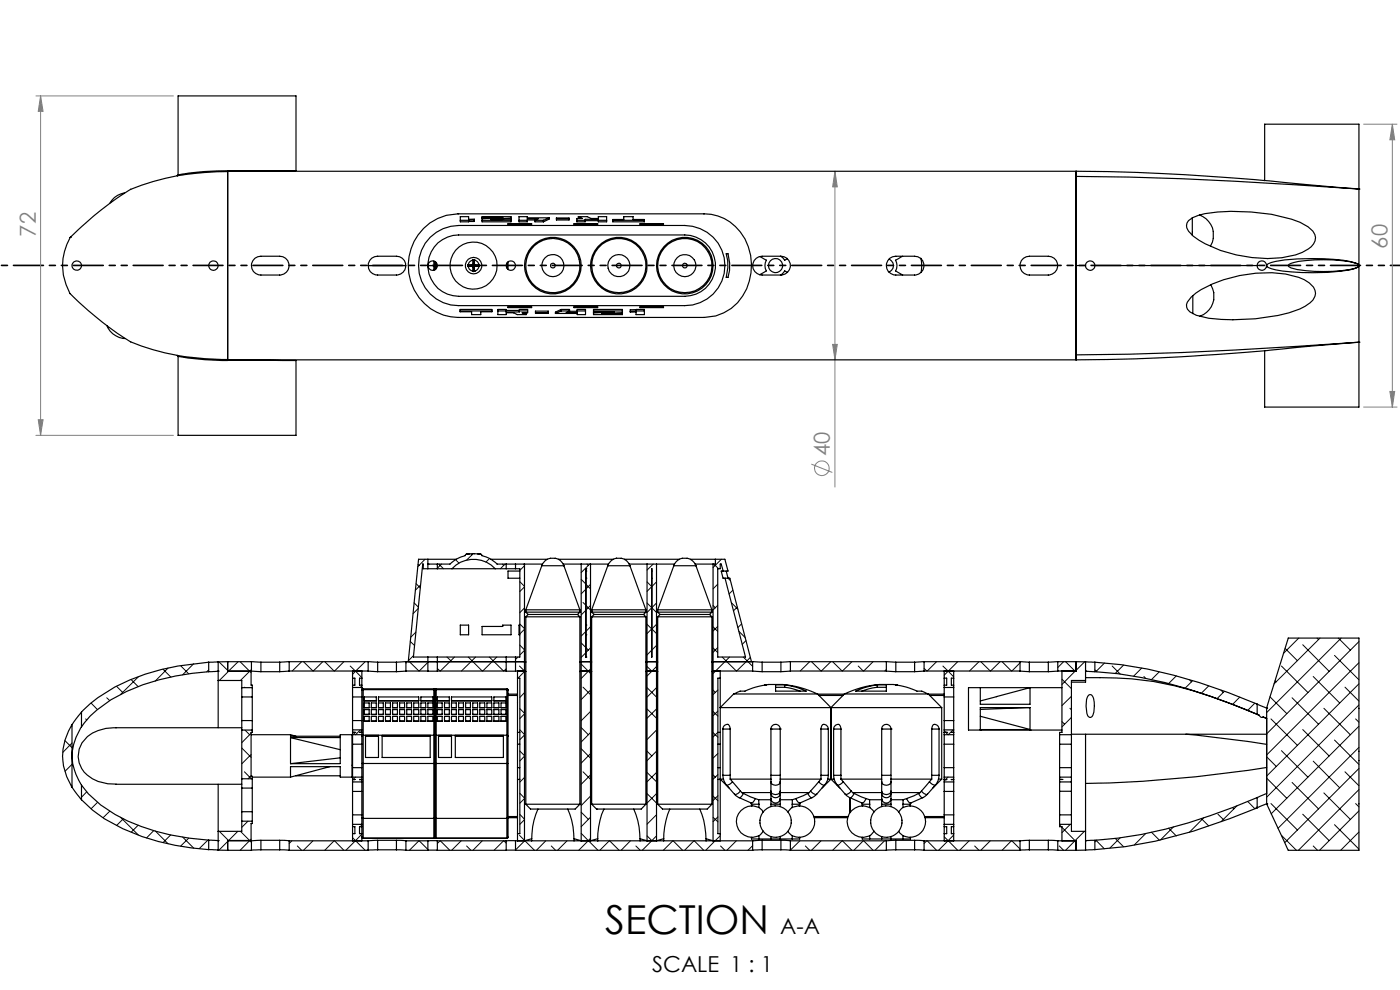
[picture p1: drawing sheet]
<svg xmlns="http://www.w3.org/2000/svg" width="297mm" height="210mm" viewBox="0 0 297 210" stroke-linecap="round" stroke-linejoin="round" font-family="sans-serif">
<defs><g id="words">
<text font-size="8.5" x="128.4" y="198.1">SECTION</text>
<g font-size="4.7" fill="#808080">
<text x="7.6" y="50.2" transform="rotate(-90 7.6 50.2)">72</text>
<text x="294.4" y="52.7" transform="rotate(-90 294.4 52.7)">60</text>
<text x="176.1" y="96.7" transform="rotate(-90 176.1 96.7)">40</text>
</g>
<g font-size="4.7">
<text x="165.5" y="198.1">A-A</text>
<text x="138.4" y="206.3">SCALE 1 : 1</text>
</g>
</g></defs>
<g fill="none" stroke="#808080" stroke-width=".21">
<path d="M7.6 20.3h29.2M8.6 20.3l.5 3.3h-1zM8.6 20.3v72M177.1 36.3l.5 3.3h-1zM177.1 36.3v67M289.3 26.3h7.1M295.4 26.3l.5 3.4h-1zM295.4 26.3v60.1M176.6 73.1h1l-.5 3.2zM7.6 92.3h29.2M8.1 89h1l-.5 3.3zM172.1 98.5l4.5 1.7"/>
<path d="M289.3 86.4h7.1M294.9 83h1l-.5 3.4z"/>
<circle cx="174.4" cy="99.3" r="1.56"/>
</g>
<path d="M297.1 56.3h-297.2" fill="none" stroke="#000" stroke-width=".35" stroke-dasharray="6.3 1.3 1.3 1.3 1.3 1.3" stroke-dashoffset="2.5"/>
<path d="M297.1 56.3v6zM-.1 56.3v6z" fill="#000"/>
<g fill="#808080">
<path d="M8.1 89h1l-.5 3.3zM8.6 20.3l.5 3.3h-1z"/>
<path d="M295.4 26.3l.5 3.4h-1zM294.9 83h1l-.5 3.4zM177.1 36.3l.5 3.3h-1zM176.6 73.1h1l-.5 3.2z"/>
</g>
<g fill="none" stroke="#000" stroke-width=".25">
<path d="M37.6 37.3a51.9 51.9 0 0 0-9.9 2.9M37.8 37.1l-.2 .2M48.3 36.4a61.6 61.6 0 0 0-10.6 .9h-.1M48.3 36.4v39.9M48.3 36.4v-.1a47.4 47.4 0 0 0-9.6 .6l-.9 .2M48.3 36.4l.1-.1 14.4-.1v-15.9h-25v16.8M48.3 36.4v39.9h180M48.3 36.3h180M228.3 36.3a480.5 480.5 0 0 1 40 2M228.3 37.4a829.1 829.1 0 0 1 60 2.7M228.3 37.4v18.9M228.3 36.3v1.1"/>
<path d="M228.3 36.3v40M268.3 38.3l20 1.8M268.3 38.3v-12h20v60.1h-20v-12M14.9 50.4a11.8 11.8 0 0 0 0 11.9 73 73 0 0 0 12.8 10.2 51.7 51.7 0 0 0 20.6 3.8M14.9 50.4h.1M26.4 40.9a4.5 4.5 0 0 0-3 2.1M27.7 40.1a72.5 72.5 0 0 0-12.8 10.3l.1-.1M54.1 54.8l1.2-.4h4a1.99 1.99 0 0 1 2 1.9 1.99 1.99 0 0 1-2 2h-3.9a2 2 0 0 1-2-1.3 2 2 0 0 1 .7-2.2zM78.1 56.3h8M78.8 54.8l1.3-.4h4a1.99 1.99 0 0 1 2 1.9 1.99 1.99 0 0 1-2 2h-4a2 2 0 0 1-1.9-1.3 2 2 0 0 1 .6-2.2zM89.9 48.5a10.5 10.5 0 0 1 7.3-3.1h52.2a10.4 10.4 0 0 1 10 10.6 10.8 10.8 0 0 1-7.6 11l-2.4 .3h-52.2a11 11 0 0 1-9.9-7 11 11 0 0 1 2.6-11.8zM90.8 56.3h1.2"/>
<path d="M91.3 50.3a8.7 8.7 0 0 1 6-2.5h48a8.5 8.5 0 0 1 8.5 8.5 8.5 8.5 0 0 1-8.5 8.5h-48a8.5 8.5 0 0 1-7.9-5.2 8.5 8.5 0 0 1 1.9-9.3zM92 56.3h.3M92 55.4v1.9M92.3 55.5v1.7M92.3 56.3h.2M92.5 56.3h.3M92.5 55.7v1.3M92.9 51.5a6.9 6.9 0 0 1 4.4-1.7h48a6.5 6.5 0 0 1 6.5 6.5 6.5 6.5 0 0 1-6.5 6.6h-48a6.5 6.5 0 0 1-6.1-4.2 6.5 6.5 0 0 1 1.7-7.2zM97.6 46.7h1.8M99.2 56.3h1.1M99.2 56.3l.1 .2M99.3 56.2h.9"/>
<path d="M99.3 56.2l-.1 .1M99.3 56.5h.9M99.3 56.5a1.2 1.2 0 0 0 1 1M99.4 46.7v.4h-1.8v-1.1h1.8v.5h1.2v.5h-1.2M100.2 56.2l.1 .1M100.2 56.5l.1 .1M100.3 56.1l.2 .1M100.3 55.2v.9M100.3 56.6v.9M100.3 57.5l.2 .1M100.3 56.1l-.1 .1M100.3 55.2a1.22 1.22 0 0 0-1 1"/>
<path d="M100.3 57.5h.1M100.3 55.2h.1M100.3 56.3l-.1 .2M100.3 56.3l.2 .2M100.5 55.1v1.1M100.5 55.1l-.2 .1M100.5 55.1l.1 .1M100.5 56.5l-.2 .1M100.5 56.5v1.1M100.5 56.5l.1 .1M100.5 56.2l.1 .1M100.5 56.2l-.2 .1"/>
<path d="M100.6 56.3l.1 .2M100.6 56.3h1.1M100.6 56.3l-.1 .2M100.6 46.7h-1.2M100.6 55.2v.9M100.6 56.1l-.1 .1M100.6 56.1l.1 .1M100.6 56.6v.9M100.6 57.5l-.1 .1M100.6 57.5h.1M100.6 55.2a1.12 1.12 0 0 1 1 1M100.6 55.2h.1"/>
<path d="M100.7 56.5h.9M100.7 56.2l-.1 .1M100.7 56.2h.9M100.7 56.5l-.1 .1M101.6 56.2l.1 .1M101.6 56.5a1.11 1.11 0 0 1-1 1M101.7 56.3l-.1 .2M102.3 46h6.1v1.1h-6.1zM102.3 46.7h6.1M102.3 46.1h4.3l-4.3 .3M107.4 56.3h.1M107.5 56.3h.3z"/>
<path d="M107.5 55.8v1.1M107.8 47.4h5v.2h-5zM107.8 55.6v1.5M108.4 46.3l-4.3 .3 4.3-.1M110.1 46.7h1.8M111.9 46.7h1.7M113.5 46.7v.4h1.8M113.5 46.7h1.8M115.3 46.7v.4M116.5 46.2h-4.6v-.2h-1.8v1.1h1.8v-.7h2.3l-.7 .3M116.5 46.2v.3l-1.2 .6M116.5 46.2l-1.2 .5"/>
<path d="M118 46.2h2.7v.5h-2.7zM118 46.4h2.7M121.8 47.4h5v.2h-5zM122.4 46.7h1.7M122.7 46h1.9l.8 .3h1.5v-.3h1.8v1.1h-1.8v-.6h-2.8v.6h-1.7v-.8h1.1zM122.7 46v.2l.2 .1M124.1 46.8h2.8M126.9 46.7h1.8M130 46.6h2.3v-.6h2v.6h2.4v.5h-6.7zM130 46.7h6.7M135.8 47.4h5v.2h-5zM154.1 53.8h.3l.4 2.1v1.5l-.4 1.4h-.3l.3-2v-1.5z"/>
<path d="M160.4 54.8l.6-.3 .7-.1h4a1.99 1.99 0 0 1 2 1.9 1.99 1.99 0 0 1-2 2h-4a1.99 1.99 0 0 1-1.9-1.3 1.99 1.99 0 0 1 .6-2.2zM161.2 54.4l1.4 .8a2.17 2.17 0 0 0 0 2.3l-1.4 .8M165.6 54.4l.9 .8 .5-.3M167 57.8l-.5-.3-.9 .8M188.6 55a1.51 1.51 0 0 1 .9 1.4 1.51 1.51 0 0 1-.9 1.3M188.8 54.8l.6-.3 .6-.1h4a1.99 1.99 0 0 1 2 1.9 1.99 1.99 0 0 1-2 2h-4a2 2 0 0 1-1.9-1.3 2 2 0 0 1 .7-2.2zM191.5 54.4l-1.5 .8a2.17 2.17 0 0 1 0 2.3l1.5 .8M195.4 54.8l.1 1.5-.1 1.5M217.1 54.8l1.3-.4h4a1.99 1.99 0 0 1 2 1.9 1.99 1.99 0 0 1-2 2h-4a2 2 0 0 1-1.9-1.3 2 2 0 0 1 .6-2.2zM228.3 56.3h2M228.3 56.3v19M230.3 56.3a.99 .99 0 0 1 1-1 .99 .99 0 0 1 1 1"/>
<path d="M230.3 56.3a.99 .99 0 0 0 1 1.1 .99 .99 0 0 0 1-1.1M232.3 56.3h34.4M252.1 46.8a10.3 10.3 0 0 1 6.2-1.8 42.7 42.7 0 0 1 17.5 2.2l1.7 .9a2.52 2.52 0 0 1 1.2 3.6 6.9 6.9 0 0 1-3.9 2.4 27.6 27.6 0 0 1-21.7-4l-1-1.1a1.67 1.67 0 0 1 0-2.2zM252.9 46.1v3.8M254.5 45.6a4.5 4.5 0 0 1 2.3 6.6M266.7 56.3a1.01 1.01 0 0 1 1-1 1.01 1.01 0 0 1 1 1M266.7 56.3a1.01 1.01 0 0 0 1 1.1 1.01 1.01 0 0 0 1-1.1M268.7 56.3l.1 .3a7.6 7.6 0 0 0 3.3 .9 50.8 50.8 0 0 0 15.2-.5l1-.5M273.4 56.1a9.2 9.2 0 0 1 3.6-.8 31.3 31.3 0 0 1 10.7 .6l.4 .2 .2 .4a3.3 3.3 0 0 1-2.2 .7 33.4 33.4 0 0 1-12.2-.4l-.6-.3zM288.3 56.2h-.1a2.74 2.74 0 0 0-1.9-.8 48.4 48.4 0 0 0-16.6 .3l-.9 .4-.1 .2M288.3 40.1h.1M22.7 69.1a4.4 4.4 0 0 0 3.8 2.7"/>
<path d="M37.8 75.5v.1M37.8 75.6l.4 .1a48 48 0 0 0 10.1 .7l14.5 .1v15.8h-25zM97.6 65.6h6.8v.5h-2.4v.6h-2v-.6h-2.4zM97.6 66h6.8M105.6 65.6h1.8v.6h2.8v-.6h1.7v.7h-1.1l.8 .4h-1.9l-.8-.4h-1.5v.4h-1.8zM105.6 66h1.8M107.4 65.9h2.8M107.8 65.1h5v.2h-5zM110.2 66h1.7M111.4 66.3l.2 .2v.2M113.6 66h2.7v.5h-2.7zM113.6 66.3h2.7"/>
<path d="M119 65.6h1.8v.4M119 66h1.8M119 65.6l-1.2 .6v.3M119 66l-1.2 .5M119 65.6v.4M120.7 66h1.7M120.8 66l-.7 .3h2.3v-.7h1.8v1.1h-1.8v-.2h-4.6M121.8 65.1h5v.2h-5zM122.4 66h1.8M125.9 65.6h6.1v1.1h-6.1zM125.9 66h6.1M125.9 66.2l4.4-.1-4.4 .3"/>
<path d="M132 66.3l-4.3 .2 4.3 .1M133.7 65.7l3-.1v1.1h-1.8v-.5h-1.2zM134.9 66h1.8M134.9 65.6v.4M134.9 66h-1.2M135.8 65.1h5v.2h-5zM228.3 75.3v1M252.7 63a23.7 23.7 0 0 1 13.7-5 19.6 19.6 0 0 1 10.3 1.3 3.4 3.4 0 0 1 2.4 3 3.5 3.5 0 0 1-2.2 2.7 26.1 26.1 0 0 1-10.6 2.6 34.8 34.8 0 0 1-12.5-.7l-1.4-.7a1.61 1.61 0 0 1-.5-2.1zM253 62.7v3.8M256.8 60.4a4 4 0 0 1 .7 2.9 4.3 4.3 0 0 1-3 3.8M268.3 74.4l-4.1 .3a471.9 471.9 0 0 1-35.9 1.6M288.3 72.6a925.8 925.8 0 0 1-60 2.7"/>
<path d="M288.3 72.6l-20 1.8M288.3 72.6h.1M90.8 118.6h-2l-2.2 21.8M90.8 119.7h.1M90.8 119.7h2M90.8 118.6h6M90.8 118.6v2M92.8 119.7h2.7a8 8 0 0 1 3.2-1.9 .44 .44 0 0 1 .6-.3l1.3-.1 1.1 .2a.28 .28 0 0 1 .4-.1 .28 .28 0 0 1 .1 .4 6.5 6.5 0 0 1 3.2 1.8h2M92.8 119.7v.9M99 117.5h.6M101.4 117.5h.5M104.1 118.6h12"/>
<path d="M107.4 119.7h2M107.4 119.7v.9M109.4 119.7v.9M109.4 119.7h1.9M111.3 119.7h3.8M111.3 119.7v58.7l1.5-.5M118.5 118.6h11.6M119.5 119.7h3.8M123.3 119.7v58.7l-1.6-.5M123.3 119.7h2M125.3 119.7h3.8M125.3 119.7v58.7l1.5-.5"/>
<path d="M130.8 118.4a2.34 2.34 0 0 0-1.9 1.6M130.8 118.4h.1M130.8 118.4a2.47 2.47 0 0 1 2.8 1.6M132.5 118.6h11.6M133.5 119.7h3.8M137.3 119.7v58.7l-1.6-.5M137.3 119.7h2M139.3 119.7h3.8M139.3 119.7v58.7l1.5-.5M146.5 118.6h5.3M147.5 119.7h3.8M151.3 119.7v58.7l-1.6-.5"/>
<path d="M151.8 118.6h2l.6 2.5h-1.1M151.8 118.6v1.1h-.5M90.8 139.4h2M90.8 120.6h-1l-.1-.9-2 19.7h3.1M90.8 120.6h2M90.8 139.4v2.9M92.8 139.4h14.6M92.8 139.4v2.9M92.8 120.6h3.1M95.9 120.6a6.3 6.3 0 0 1 9.2 0M95.9 120.6h9.2M97.6 132.6h1.8v2h-1.8z"/>
<path d="M102.3 132.9h4.3v-.3h1.8v2h-6.1zM105.1 120.6h2.3M107.4 139.4h2M107.4 120.6h2M107.4 139.4v2.9M109.4 120.6h.9v18.8h-.9M109.4 139.4v2.9M110.3 121.1h-2.5v1.6h2.5M110.3 132.6h-.2v2h.2M111.5 129.8h11.5M111.5 129.4h11.5M111.5 130.8h11.5"/>
<path d="M111.5 129.4v.4M111.5 130.8v39.8M111.5 129.8l.5 .5M112 130.3h10.5M112 130.3l-.5 .5M114.9 120a2.53 2.53 0 0 1 2.4-1.6 2.53 2.53 0 0 1 2.3 1.6M114.9 120h4.7M114.9 120l-3.4 9.4M119.6 120l3.4 9.4M122.5 130.3l.5 .5M123 129.4v.4M123 130.8v39.8"/>
<path d="M123 129.8l-.5 .5M124.3 139.4h.1M124.3 122.7h.1M124.3 121.1h.1M124.3 132.6h.1M124.3 120.6h.1M124.3 134.6h.1M124.3 120.6v18.8M125.5 129.4h11.5M125.5 129.8h11.5M125.5 130.8h11.5M125.5 129.4v.4"/>
<path d="M125.5 130.8v39.8M125.5 129.8l.5 .5M126 130.3h10.5M126 130.3l-.5 .5M128.9 120h4.7M128.9 120l-3.4 9.4M133.6 120l3.4 9.4M136.5 130.3l.5 .5M137 129.4v.4M137 130.8v39.8M137 129.8l-.5 .5M138.3 139.4h.1"/>
<path d="M138.3 121.1h.1M138.3 122.7h.1M138.3 120.6v18.8M138.3 120.6h.1M139.5 130.8h11.5M139.5 129.4h11.5M139.5 129.8h11.5M139.5 129.4v.4M139.5 130.8v39.8M139.5 129.8l.5 .5M140 130.3h10.5M140 130.3l-.5 .5"/>
<path d="M142.9 120a2.53 2.53 0 0 1 2.4-1.6 2.53 2.53 0 0 1 2.3 1.6M142.9 120h4.7M142.9 120l-3.4 9.4M147.6 120l3.4 9.4M150.5 130.3l.5 .5M151 129.4v.4M151 130.8v39.8M151 129.8l-.5 .5M153.2 121.1h-.2l.4 1.6h.1M153.4 121.1l-.4-1.4h-.2v.9h-.5v18.8h5.9l-4.4-16.7M153.6 122.7h1.2l4.6 17.7M154.1 121.1l.3 1.6"/>
<path d="M154.6 122.6v.1M15.3 153.7a12.1 12.1 0 0 0 0 13.3M15.3 153.7v6.6M17.3 151.1l-2 2.6M17.3 154.2a12.1 12.1 0 0 0-2 6.1M17.3 151.1v3.1M44.3 140.5a50.1 50.1 0 0 0-19.9 5.2 25.9 25.9 0 0 0-7.1 5.4M44.3 142.5a47.1 47.1 0 0 0-20.8 5.9 18.5 18.5 0 0 0-6.2 5.8M44.3 140.5v2M46.3 140.4l-2 .1M46.3 142.4l-2 .1M46.3 142.4h.1"/>
<path d="M46.3 144.3v10.1M46.3 144.3h5v1.6M46.3 140.4v3.9M48.3 140.4v2h5v2.9h.2v.6M48.3 140.4h5M48.3 142.3h5M48.3 140.4h-2M51.3 154.4h-26.7a8.2 8.2 0 0 0-7.2 3.2 5.6 5.6 0 0 0 3.4 8.2l2.1 .5h1.7M51.3 152.9v2M51.3 145.9v1.9M51.3 145.9h2.2M51.3 154.9h2.2"/>
<path d="M51.3 152.9h2.2M51.3 147.8h2.2M51.3 147.8v5.1M51.3 154.9v10.3M53.3 155.8h8.3M53.3 142.3l2.1 .2M53.3 140.4l2.1 .1M53.3 140.4v1.9M53.5 152.9v2M53.5 145.9v1.9M53.5 154.9v.5h-.2v9.3h.2v.5M53.5 147.8v5.1"/>
<path d="M55.4 142.5h3.9M55.4 140.5h3.9M55.4 140.5v2M59.3 140.5v2M61.3 142.3l-2 .2M61.3 140.4l-2 .1M61.3 140.4h16.8M61.3 142.3h16.8M61.3 140.4v1.9M61.6 155.8v.4h10.6v-.4h2.5v9h-2.5v-2.2h-10.6v2.2M61.6 156.4v5.6M61.6 156.4h10.6v5.6h-10.6"/>
<path d="M61.6 156.4l10.6 2.6M61.6 155.8l1.2 .4M74.8 143.9v1.4M74.8 155.8v2.1M74.8 152.9v1.9M74.8 145.8v2M74.8 155.4h.5M74.8 155.8h2M74.8 145.8h2M74.8 143.9h.5v1.4h-.5M74.8 157.9h2M74.8 154.8h2"/>
<path d="M74.8 152.9h2M74.8 147.8h2M74.8 142.3v1.6M74.8 145.3v.5M74.8 147.8v5.1M74.8 154.8v1M74.8 157.9v4.9M75.3 155.4h.1M76.3 155.4h.1M76.3 155.4h.5M76.8 143.9v1.4M76.8 145.8v.6"/>
<path d="M76.8 156.2v5.8M76.8 143.9h-.5v1.4h.5M76.8 142.3v1.6M76.8 145.3v.5M76.8 146.4v9.8M77 156l-.2 .2M77 156v6M77 146.3l-.2 .1M77 146.1v.2M77 146.1l-.2 .3M77 156h15M77 146.3h15"/>
<path d="M77 146.1h15M77 146.3v9.7M77.3 147.8h2.5v.9h-2.5zM77.3 152h1v1h-1zM77.3 150.5h1v1.1h-1zM77.3 149.1h1v1h-1zM77.3 153h1M77.3 151.5h1M77.3 150.1h1M77.3 148.6h2.5M77.5 156v4.7h2.8v-4.7M77.5 156.2h2.8"/>
<path d="M78.1 142.3l2 .2M78.1 140.4l2 .1M78.1 140.4v1.9M78.8 152h1v1h-1zM78.8 150.5h1v1.1h-1zM78.8 149.1h1v1h-1zM78.8 153h1M78.8 151.5h1M78.8 150.1h1M80.1 142.5h4M80.1 140.5h4M80.1 140.5v2"/>
<path d="M80.3 147.8h8.5v.9h-8.5zM80.3 152h1v1h-1zM80.3 150.5h1v1.1h-1zM80.3 149.1h1v1h-1zM80.3 153h1M80.3 151.5h1M80.3 150.1h1M80.3 148.6h8.5M81.1 156v4.7h10.2v-4.7M81.1 156.2h10.2M81.8 152h1v1h-1zM81.8 150.5h1v1.1h-1z"/>
<path d="M81.8 149.1h1v1h-1zM81.8 153h1M81.8 151.5h1M81.8 150.1h1M83.3 152h1v1h-1zM83.3 150.5h1v1.1h-1zM83.3 149.1h1v1h-1zM83.3 153h1M83.3 151.5h1M83.3 150.1h1M84.1 140.5v2M84.8 152h1v1h-1z"/>
<path d="M84.8 150.5h1v1.1h-1zM84.8 149.1h1v1h-1zM84.8 153h1M84.8 151.5h1M84.8 150.1h1M86.1 140.4h25.2M86.1 142.3l-2 .2M86.1 140.4l-2 .1M86.1 142.3h4.7M86.1 140.4v1.9M86.3 152h1v1h-1zM86.3 150.5h1v1.1h-1z"/>
<path d="M86.3 149.1h1v1h-1zM86.3 153h1M86.3 151.5h1M86.3 150.1h1M87.8 152h1v1h-1zM87.8 150.5h1v1.1h-1zM87.8 149.1h1v1h-1zM87.8 153h1M87.8 151.5h1M87.8 150.1h1M89.3 147.8h2.5v.9h-2.5zM89.3 152h1v1h-1z"/>
<path d="M89.3 150.5h1v1.1h-1zM89.3 149.1h1v1h-1zM89.3 153h1M89.3 151.5h1M89.3 150.1h1M89.3 148.6h2.5M90.8 142.3h2M90.8 149.1h1v1h-1zM90.8 150.5h1v1.1h-1zM90.8 152h1v1h-1zM90.8 153h1M90.8 151.5h1"/>
<path d="M90.8 150.1h1M92 156l.3 .2M92 156v6M92 146.3l.3 .1M92 146.1v.2M92 146.1l.3 .3M92 146.3v9.7M92.3 156.2v5.8M92.3 146.4v9.8M92.5 156l-.2 .2M92.5 156v6M92.5 146.3l-.2 .1"/>
<path d="M92.5 146.1v.2M92.5 146.1l-.2 .3M92.5 146.3v9.7M92.5 156h15M92.5 146.3h15M92.5 146.1h15M92.8 147.8h2.5v.9h-2.5zM92.8 149.1h1v1h-1zM92.8 150.5h1v1.1h-1zM92.8 152h1v1h-1zM92.8 142.3h14.6M92.8 153h1"/>
<path d="M92.8 151.5h1M92.8 150.1h1M92.8 148.6h2.5M93 156v4.7h2.8v-4.7M93 156.2h2.8M94.3 152h1v1h-1zM94.3 150.5h1v1.1h-1zM94.3 149.1h1v1h-1zM94.3 153h1M94.3 151.5h1M94.3 150.1h1M95.8 147.8h8.5v.9h-8.5z"/>
<path d="M95.8 152h1v1h-1zM95.8 150.5h1v1.1h-1zM95.8 149.1h1v1h-1zM95.8 153h1M95.8 151.5h1M95.8 150.1h1M95.8 148.6h8.5M96.6 156v4.7h10.2v-4.7M96.6 156.2h10.2M97.3 152h1v1h-1zM97.3 150.5h1v1.1h-1zM97.3 149.1h1v1h-1z"/>
<path d="M97.3 153h1M97.3 151.5h1M97.3 150.1h1M98.8 152h1v1h-1zM98.8 150.5h1v1.1h-1zM98.8 149.1h1v1h-1zM98.8 153h1M98.8 151.5h1M98.8 150.1h1M100.3 152h1v1h-1zM100.3 150.5h1v1.1h-1zM100.3 149.1h1v1h-1z"/>
<path d="M100.3 153h1M100.3 151.5h1M100.3 150.1h1M101.8 152h1v1h-1zM101.8 150.5h1v1.1h-1zM101.8 149.1h1v1h-1zM101.8 153h1M101.8 151.5h1M101.8 150.1h1M103.3 152h1v1h-1zM103.3 150.5h1v1.1h-1zM103.3 149.1h1v1h-1z"/>
<path d="M103.3 153h1M103.3 151.5h1M103.3 150.1h1M104.8 147.8h2.5v.9h-2.5zM104.8 152h1v1h-1zM104.8 150.5h1v1.1h-1zM104.8 149.1h1v1h-1zM104.8 153h1M104.8 151.5h1M104.8 150.1h1M104.8 148.6h2.5M106.3 152h1v1h-1z"/>
<path d="M106.3 150.5h1v1.1h-1zM106.3 149.1h1v1h-1zM106.3 153h1M106.3 151.5h1M106.3 150.1h1M107.4 142.3h2M107.5 156l.3 .2M107.5 156v6M107.5 146.3l.3 .1M107.5 146.1v.2M107.5 146.1l.3 .3M107.5 146.3v9.7"/>
<path d="M107.8 156.2v5.8M107.8 146.4v9.8M107.8 147.2h2M107.8 147.5h2M109.4 142.3h1.9M109.8 143.9v11.5M109.8 155.4v2.5M109.8 155.4h.5M109.8 143.9h.5v32.9h-.5M109.8 142.3v1.6M109.8 157.9v4.9M109.8 157.9h.5"/>
<path d="M111.3 142.3l.2 .1zM111.3 140.4h.2zM123 140.4h.3zM123 142.4l.3-.1zM123.3 140.4h2M123.3 142.3h2M125.3 142.3l.2 .1zM125.3 140.4h.2zM137 140.4h.3zM137 142.4l.3-.1zM137.3 140.4h2M137.3 142.3h2"/>
<path d="M139.3 142.3l.2 .1zM139.3 140.4h.2zM151 140.4h.3zM151 142.4l.3-.1zM151.3 140.4h8.4M151.3 142.3h8.4M152.3 155.4h.5M152.3 157.9h.5M152.8 143.9v6.2M152.8 150.1h23.5M152.8 142.3v1.6M152.8 150.1v15.2"/>
<path d="M152.8 143.9h-.5v32.9h.5M153.4 154.6h1.5M153.4 154.6v9.9M154.3 153.7l.5 .3 .1 .6M154.4 153.7a.97 .97 0 0 0-1 .9M154.9 154.6v10.7M155.6 147.2h17.8M155.6 147.2l-2.8 2.9M159.7 142.3l2 .2M159.7 140.4l2 .1M159.7 140.4v1.9M161.7 142.5h4"/>
<path d="M161.7 140.5h4M161.7 140.5v2M162.3 145.3h.3a15.4 15.4 0 0 0-4.6 1.3 3.9 3.9 0 0 0-2.4 .6M162.3 145.3l.4-.1a21.4 21.4 0 0 1 10.7 2M162.3 145.3h.1M163.5 154.6h.1M163.5 154.6a.99 .99 0 0 1 1-.9 .99 .99 0 0 1 1 .9M163.5 154.6h2M163.5 154.6v13.7M164.5 145.3a11.7 11.7 0 0 1 6.5 1.3h-6.5zM164.5 145.8h2M165.5 154.6h.1"/>
<path d="M165.5 154.6v9.9h-2M165.7 140.5v2M166.5 145.8l1.1 .2 2.2 .6M166.5 145.3v.5M167.7 142.3l-2 .2M167.7 140.4l-2 .1M167.7 140.4h20.3M167.7 142.3h20.3M167.7 140.4v1.9M173.4 147.2l2.9 2.9M173.5 147.2h5.6M173.7 147.5h5.2"/>
<path d="M174.2 154.6v-.1a.76 .76 0 0 1 .7-.8 .76 .76 0 0 1 .8 .7v.2M174.2 154.6h1.5M174.2 154.6v10.7M175.7 154.6v9.9M176.3 150.1h23.5M176.3 150.1v15.2M176.8 154.6a.87 .87 0 0 1 1.3-.8l.3 .8M176.8 154.6h1.6M176.8 154.6v9.9M178.4 154.6v10.7M179.1 147.2h17.8M179.1 147.2l-2.8 2.9"/>
<path d="M181.5 146.6a11.7 11.7 0 0 1 6.5-1.3v1.3zM186.1 145.8l-1.8 .3-1.5 .5M186.1 145.8h1.9M186.1 145.3v.5M187 154.6a.99 .99 0 0 1 1-.9 .99 .99 0 0 1 1 .9M187 154.6h.1M187 154.6h2M187 154.6v13.7M188 142.3l2 .2M188 140.4l2 .1M188 140.4v1.9M189 154.6h.1"/>
<path d="M189 154.6v9.9h-2M190 142.5h4M190 140.5h4M190 140.5v2M190.3 145.3l-.4-.1a21.3 21.3 0 0 0-10.8 2M190.3 145.3h-.3a15.4 15.4 0 0 1 4.5 1.3 3.9 3.9 0 0 1 2.4 .6M190.3 145.3h.1M194 140.5v2M196 142.3l-2 .2M196 140.4l-2 .1M196 140.4h20.4M196 142.3h20.4"/>
<path d="M196 140.4v1.9M196.9 147.2l2.9 2.9M197 147.2h3.3M197.2 147.5h3.1M197.7 154.6v-.1a.79 .79 0 0 1 .8-.8 .79 .79 0 0 1 .7 .9M197.7 154.6h1.5M197.7 154.6v10.7M199.2 154.6v9.9M199.8 150.1v15.2M200.3 143.9v1.4M200.3 155.8v2.1M200.3 152.9v1.9"/>
<path d="M200.3 145.8v2M200.3 155.4h.1M200.3 155.4h.5M200.3 155.8h2M200.3 145.8h2M200.3 143.9h.5v1.4h-.5M200.3 157.9h2M200.3 142.3v1.6M200.3 145.3v.5M200.3 147.8v5.1M200.3 154.8v1M200.3 157.9v4.9"/>
<path d="M200.3 154.8h2M200.3 152.9h2M200.3 147.8h2M200.8 155.4h.1M201.8 155.4h.1M201.8 155.4h.5M202.3 143.9v1.4M202.3 155.8v2.1M202.3 152.9v1.9M202.3 145.8v2M202.3 143.9h-.5v1.4h.5M202.3 142.3v1.6"/>
<path d="M202.3 145.3v.5M202.3 147.8v5.1M202.3 154.8v1M202.3 157.9v4.9M208 154.9h.1M208 145.9v3.5h10.5v-3.5l-7.1 1.9M208 151.9l10.5 2.9M211.5 147.8l-3.5 .9M216.4 142.3l2 .2M216.4 140.4l2 .1M216.4 140.4v1.9M218.4 142.5h4"/>
<path d="M218.4 140.5h4M218.4 140.5v2M218.5 154.9h.1M218.5 150.1v4.7M218.5 150.1h-10.5v4.7h10.5M218.5 150.1l-10.5 .4M222.4 140.5v2M224.4 142.3l-2 .2M224.4 140.4l-2 .1M224.4 140.4h3.9M224.4 140.4v1.9M224.8 155.8v2.1"/>
<path d="M224.8 155.8h2.5M224.8 157.9h2.5M224.8 157.9v4.9M225.3 145.9h-19.8v9h19.8M225.3 142.3v13.1h-.5v.4M227.3 155.8v2.1M227.3 155.7h41.4M227.3 157.9v4.9M228.3 140.4v1.9h-3.9M228.3 140.4h2M230.3 142.4l2 .1M230.3 143.7a71.5 71.5 0 0 1 30.2 5.3l6.6 2.7"/>
<path d="M230.3 142.4h.1M230.3 140.4l2 .1M230.3 155.7v20.6M230.3 144.3v.4h-3M230.3 140.4v3.9M230.3 144.3h-3v11.5M230.9 147.5l.6-.1a1.84 1.84 0 0 1 .6 1.5 3.7 3.7 0 0 1-.6 3.2l-.3 .1a.91 .91 0 0 1-.6-.9l-.2-1.5 .1-1.4zM232.3 142.5a95.1 95.1 0 0 1 29.3 7l5.1 2M232.3 140.5a105.3 105.3 0 0 1 34.4 8.9M232.3 140.5v2M251.6 155.7l13.3 1.6 3.8 .6M266.7 151.5l.4 .2"/>
<path d="M266.7 149.4l2 .8M266.7 149.4v2.1M267.1 151.7l.4 .4h.5M268 152.1l.7 .3M268.7 150.2h.1M268.7 150.2l4.6-14.8h15v45h-15l-4.6-9.9M268.7 150.2v20.3M15.3 167l2 2.6M15.3 160.4a13.3 13.3 0 0 0 2 6.1M15.3 160.3v.1M15.3 160.4v6.6M17.3 169.6a30.1 30.1 0 0 0 12.8 7.8 55.3 55.3 0 0 0 14.2 2.8"/>
<path d="M17.3 166.5a24.9 24.9 0 0 0 12.7 8.8 50 50 0 0 0 14.3 2.9M17.3 166.5v3.1M24.6 166.4h26.7M44.3 178.2l2 .1M44.3 178.2v2M46.3 178.3h.1M46.3 166.4v9.9M46.3 176.3v4M48.3 178.4h5M51.3 172.2v2M51.3 165.2v2M51.3 174.2v2.1h-5"/>
<path d="M51.3 167.2v5M51.3 174.2h2.2M51.3 172.2h2.2M51.3 165.2h2.2M51.3 167.2h2.2M53.3 178.4v2M53.5 174.2v.5h-.2v3.6h-5v2.1M53.5 172.2v2M53.5 165.2v2M53.5 164.8h8.1M53.5 167.2v5M55.4 178.3l-2.1 .1"/>
<path d="M55.4 178.3h3.9M55.4 178.3v2M59.3 178.3l2 .1M59.3 178.3v2M61.3 178.4h16.8M61.3 178.4v2M62.8 164.6h9.4M70 162.6l-8.4 2.2M72.2 160.8l-10.6 1.2M74.8 175.4v1.4M74.8 172.9v2M74.8 165.9v2"/>
<path d="M74.8 162.8v2M74.8 165.3h.5l-.5 .1M74.8 164.8h2M74.8 175.4h.5v1.4h-.5M74.8 162.8h2M74.8 174.9h2M74.8 172.9h2M74.8 167.9h2M74.8 165.9h2M74.8 164.8v1.1M74.8 167.9v5M74.8 174.9v.5"/>
<path d="M74.8 176.8v1.6M76.8 173.4l.2 .2h15l.3-.2 .2 .2h15l.3-.2 2 .1M76.8 162h.2M76.8 165.3h-.5l.5 .1M76.8 175.4h-.5v1.4h.5M76.8 162v16.4M77 177.8l-.2-.2 .2 .2M77 177.8h.1M77 162h15M77 177.8h15M77 162v15.8M78.1 178.4v2"/>
<path d="M80.1 178.3l-2 .1M80.1 178.3h4M80.1 178.3v2M84.1 178.3l2 .1M84.1 178.3v2M86.1 178.4h4.7M86.1 178.4v2M90.8 178.4h2M90.8 178.4v2M92 162h.3M92 177.8h.1M92 162v15.8"/>
<path d="M92.3 177.6l.2 .2M92.3 162h.2M92.3 177.6l-.3 .2M92.3 162v15.6M92.5 177.8h.1M92.5 162v15.8M92.5 162h15M92.5 177.8h15M92.8 178.4v2M92.8 178.4h14.6M107.4 178.4h2M107.4 178.4v2"/>
<path d="M107.5 162h.3M107.5 177.8h.1M107.5 162v15.8M107.8 177.6l-.3 .2M107.8 162v15.6M107.8 173.2h2M109.4 178.4v2M109.4 178.4h3.4M109.8 165.3v11.5M109.8 162.8v2.5M109.8 165.3h.5M109.8 176.8v1.6"/>
<path d="M109.8 162.8h.5M111.5 170.6l1 1h9.5l1-1M111.5 170.6h11.5M112.8 178.4h9M114.1 171.6a15.3 15.3 0 0 0-1.3 6.8M120.4 171.6a15.3 15.3 0 0 1 1.4 6.8M121.8 178.4h14M125.5 170.6h11.5M125.5 170.6l1 1h9.5l1-1M128.1 171.6a15.3 15.3 0 0 0-1.3 6.8M134.4 171.6a15.3 15.3 0 0 1 1.4 6.8M135.8 178.4h5"/>
<path d="M139.5 170.6h11.5M139.5 170.6l1 1h9.5l1-1M140.8 178.4h9M142.1 171.6a16.2 16.2 0 0 0-1.3 6.8M148.4 171.6a15.3 15.3 0 0 1 1.4 6.8M149.8 178.4h9.9M152.3 162.8h.5M152.8 165.3v11.5M152.8 165.3h-.5M152.8 165.3h.6M152.8 176.8v1.6M152.8 165.3l1.9 1.8"/>
<path d="M153.4 164.5a3.3 3.3 0 0 0 .7 2M153.4 164.5h1.5M154.1 166.5l1.7 2M154.9 165.3h8.6M154.9 165.3l.5 .5M155.4 165.8l1.7 2M155.4 165.8l-.6 .6-.7 .1M155.8 168.5l1 .7M156.8 169.2l2.5 1.1M157.1 167.8l-.6 .5-.7 .2M157.1 167.8l.3 .3M157.4 168.1h6.1"/>
<path d="M157.4 168.1l.3 .2M157.7 168.3l2.5 1.1M157.7 168.3l-.2 .4a.67 .67 0 0 1-.7 .5M159.3 170.3l.1 .3M159.4 177.6v.4h1.6M159.4 170.6h1.6M159.4 170.6v.3M159.7 178.4v2M160.2 169.4a1.13 1.13 0 0 1-.9 .9M160.2 169.4l.7 .2M160.9 169.6h2.7M160.9 169.6l.1 1"/>
<path d="M161 171.3a3.3 3.3 0 0 0-4.8 3 3.3 3.3 0 0 0 4.8 3M161 171.3l.9 1M161 178h2.5M161 170.6v.7M161 177.3v.7M161.7 178.3l-2 .1M161.7 178.3h4M161.7 178.3v2M162 176.3l-1 1M163.5 169.4v1.2M163.5 168.3a.99 .99 0 0 0 1 .9 .99 .99 0 0 0 1-.9M163.5 168.3a1.84 1.84 0 0 0 .6 2 .99 .99 0 0 0 1.4-.9"/>
<path d="M163.5 178h2M163.5 165.9a1.04 1.04 0 0 0 1 .7 1.04 1.04 0 0 0 1-.7M163.5 167.8a1.04 1.04 0 0 0 1 .7 1.04 1.04 0 0 0 1-.7M163.5 170.6h2v.5M163.5 170.6v.5M163.5 177.5v.5M165.5 169.6h2.6M165.5 164.6v1.3M165.5 169.4v1.2M165.5 165.3h8.7M165.5 168.1h6.2M165.5 168.3v1.1"/>
<path d="M165.5 178h2.6M165.5 165.9v2.4M165.5 177.5v.5M165.7 178.3l2 .1M165.7 178.3v2M167.1 176.3l1 1M167.7 178.4h20.3M167.7 178.4v2M168.1 171.3a3.3 3.3 0 0 1 4.7 3 3.3 3.3 0 0 1-4.7 3M168.1 171.3l-1 1M168.1 170.6h1.6M168.1 170.6v.7"/>
<path d="M168.1 177.3v.7M168.1 169.6v1M168.8 169.4l.6 .9h.4M168.8 169.4l-.7 .2M169.7 177.6v.4h-1.6M169.7 170.6v.3M169.8 170.3l-.1 .3M171.4 168.3l-2.6 1.1M171.4 168.3l.2 .4a.67 .67 0 0 0 .7 .5M171.7 168.1l-.3 .2M171.9 167.8l.6 .5 .7 .2M171.9 167.8l-.2 .3"/>
<path d="M172.3 169.2l-2.5 1.1M172.6 173.2h7.3M172.7 173.5h7.1M173.2 168.5l-.9 .7M173.7 165.8l-1.8 2M173.7 165.8l.6 .6 .6 .1M174.2 164.5h1.5M174.2 165.3l-.5 .5M174.4 167.1l1.9-1.8 1.9 1.8M174.9 166.5l-1.7 2M175.6 165.3h.7M175.7 164.5a2.95 2.95 0 0 1-.8 2"/>
<path d="M176.3 165.3h.6M176.8 164.5a3.1 3.1 0 0 0 .8 2M176.8 164.5h1.6M177.6 166.5l1.7 2M178.4 165.3h8.6M178.4 165.3l.5 .5M178.9 165.8l1.7 2M178.9 165.8l-.6 .6-.7 .1M179.3 168.5l1 .7M180.3 169.2l2.5 1.1M180.3 169.2v3.2M180.6 167.8l-.6 .5-.7 .2"/>
<path d="M180.6 167.8l.3 .3M180.9 168.1h6.1M180.9 168.1l.3 .2M181.2 168.3l2.5 1.1M181.2 168.3l-.2 .4a.67 .67 0 0 1-.7 .5M182.8 170.3l.1 .3M182.9 177.6v.4h1.6M182.9 170.6h1.6M182.9 170.6v.3M183.7 169.4l-.6 .9h-.3M183.7 169.4l.8 .2M184.5 169.6h2.6"/>
<path d="M184.5 169.6v1M184.5 171.3a3.3 3.3 0 0 0-4.8 3 3.3 3.3 0 0 0 4.8 3M184.5 171.3l.9 1M184.5 178h2.5M184.5 170.6v.7M184.5 177.3v.7M185.5 176.3l-1 1M187 169.4v1.2M187 168.3a.99 .99 0 0 0 1 .9 .99 .99 0 0 0 1-.9M187 168.3a1.84 1.84 0 0 0 .6 2 .99 .99 0 0 0 1.4-.9M187 178h2M187 165.9a1.04 1.04 0 0 0 1 .7 1.04 1.04 0 0 0 1-.7"/>
<path d="M187 167.8a1.04 1.04 0 0 0 1 .7 1.04 1.04 0 0 0 1-.7M187 170.6h2v.5M187 170.6v.5M187 177.5v.5M188 178.4v2M188.9 169.6h2.7M189 164.6v1.3M189 169.4v1.2M189 165.3h8.7M189 168.1h6.2M189 168.3v1.1M189 178h2.6"/>
<path d="M189 165.9v2.4M189 177.5v.5M190 178.3l-2 .1M190 178.3h4M190 178.3v2M190.6 176.3l1 1M191.6 171.3a3.3 3.3 0 0 1 4.8 3 3.3 3.3 0 0 1-4.8 3M191.6 171.3l-1 1M191.6 170.6h1.5M191.6 170.6v.7M191.6 177.3v.7M191.6 169.6v1"/>
<path d="M192.3 169.4l.6 .9h.4M192.3 169.4l-.7 .2M193.1 177.6v.4h-1.5M193.1 170.6v.3M193.3 170.3l-.2 .3M194 178.3l2 .1M194 178.3v2M194.9 168.3l-2.6 1.1M194.9 168.3l.2 .4a.67 .67 0 0 0 .7 .5M195.2 168.1l-.3 .2M195.5 167.8l.5 .5 .7 .2M195.5 167.8l-.3 .3"/>
<path d="M195.8 169.2l-2.5 1.1M196 178.4h20.4M196 178.4v2M196.1 173.2h4.2M196.3 173.5h4M196.7 168.5l-.9 .7M197.2 165.8l-1.7 2M197.2 165.8l.6 .6 .7 .1M197.7 164.5h1.5M197.7 165.3l-.5 .5M198.5 166.5l-1.8 2M199.1 165.3h.7"/>
<path d="M199.2 164.5a3.1 3.1 0 0 1-.7 2M199.8 165.3l-1.9 1.8M200.3 175.4v1.4M200.3 172.9v2M200.3 165.9v2M200.3 162.8v2M200.3 165.3h.5l-.5 .1M200.3 164.8h2M200.3 175.4h.5v1.4h-.5M200.3 162.8h2M200.3 164.8v1.1M200.3 167.9v5"/>
<path d="M200.3 174.9v.5M200.3 176.8v1.6M200.3 174.9h2M200.3 172.9h2M200.3 167.9h2M200.3 165.9h2M202.3 175.4v1.4M202.3 172.9v2M202.3 165.9v2M202.3 162.8v2M202.3 165.3h-.5l.5 .1M202.3 175.4h-.5v1.4h.5"/>
<path d="M202.3 164.8v1.1M202.3 167.9v5M202.3 174.9v.5M202.3 176.8v1.6M216.4 178.4v2M218.4 178.3l-2 .1M218.4 178.3h4M218.4 178.3v2M222.4 178.3l2 .1M222.4 178.3v2M224.4 178.4h3.9v2M224.4 178.4v2"/>
<path d="M224.8 162.8v2M224.8 172.9v2M224.8 165.9v1.9M224.8 165.3h.5M224.8 164.8h2.5M224.8 162.8h2.5M224.8 174.9v.5h.5v3M224.8 174.9h2.5M224.8 172.9h2.5M224.8 167.8h2.5M224.8 165.9h2.5M224.8 164.8v1.1"/>
<path d="M224.8 167.8v5.1M225.3 165.3h.1M227.3 162.8v2M227.3 172.9v2M227.3 165.9v1.9M227.3 164.8v1.1M227.3 167.8v5.1M227.3 174.9v1.4h3M230.3 178.3h.1M230.3 176.3v4M232.3 178.3h-2M232.3 178.3v1.9"/>
<path d="M266.7 169.2a111.8 111.8 0 0 1-29.6 8.6l-4.8 .5M266.7 171.4a116.3 116.3 0 0 1-27.9 8.2l-6.5 .6M266.7 169.2v2.2M268.7 162.8a246.7 246.7 0 0 1-38.4 3.4M268.7 168.3l-2 .9M268.7 170.5h.1M268.7 170.5l-2 .9M44.3 180.2l2 .1M46.3 180.3l2 .1M48.3 180.4h5M55.4 180.3l-2.1 .1M55.4 180.3h3.9"/>
<path d="M59.3 180.3l2 .1M61.3 180.4h16.8M80.1 180.3l-2 .1M80.1 180.3h4M84.1 180.3l2 .1M86.1 180.4h4.7M90.8 180.4h2M92.8 180.4h14.6M107.4 180.4h2M109.4 180.4h50.3M161.7 180.3l-2 .1M161.7 180.3h4"/>
<path d="M165.7 180.3l2 .1M167.7 180.4h20.3M190 180.3l-2 .1M190 180.3h4M194 180.3l2 .1M196 180.4h20.4M218.4 180.3l-2 .1M218.4 180.3h4M222.4 180.3l2 .1M224.4 180.4h3.9M230.3 180.3l-2 .1M232.3 180.2l-2 .1"/>
<circle cx="16.3" cy="56.3" r="1"/>
<circle cx="45.3" cy="56.4" r="1"/>
<circle cx="91.8" cy="56.3" r="1.02"/>
<circle cx="100.4" cy="56.4" r="5"/>
<circle cx="100.5" cy="56.3" r="1.75"/>
<circle cx="108.4" cy="56.4" r="1"/>
<circle cx="117.3" cy="56.3" r="5.7"/>
<circle cx="117.3" cy="56.4" r="6"/>
<circle cx="117.3" cy="56.3" r=".5"/>
<circle cx="117.3" cy="56.3" r="2.34"/>
<circle cx="131.3" cy="56.4" r="6"/>
<circle cx="131.3" cy="56.3" r="5.7"/>
<circle cx="131.3" cy="56.3" r="2.34"/>
<circle cx="131.3" cy="56.3" r=".5"/>
<circle cx="145.3" cy="56.3" r="5.7"/>
<circle cx="145.3" cy="56.4" r="6"/>
<circle cx="145.3" cy="56.3" r=".49"/>
<circle cx="145.3" cy="56.3" r="2.35"/>
<circle cx="164.5" cy="56.3" r="1.5"/>
<circle cx="164.5" cy="174.3" r="3.3"/>
<circle cx="188" cy="174.3" r="3.3"/>
</g>
<g fill="none" stroke="#000" stroke-width=".21">
<path d="M88.7 119.7l.2 .2M90.2 118.6l-1.6 1.6M93.1 119.7l1 .9M93.7 119.7l-.9 .8M96.7 118.8l.7 .6M99.9 117.5l.2 .2M100.4 117.4l-1.4 1.4M103.8 118.5l-.7 .7M106.6 119.7l.3 .2M107.1 119.7l-.9 .9M111.1 119.7l.2 .2M124.5 119.7l.3 .2"/>
<path d="M125.1 119.7l-1.8 1.8M138.6 119.7l-1.3 1.2M151.4 119.7l1 .9M153 118.6l-1.7 1.8M87 136.1l.9 .8M87.7 139.1l-1.1 1.1 2.3 2.1M87.8 127.9l1 .9M88.2 134.1l-1.1 1.1M88.3 123.8l.9 .9M88.7 129.1l-1.1 1.1M89.2 124.1l-1.1 1.1M94.8 139.4l.8 .8"/>
<path d="M96.4 139.4l-3 2.9M99.3 139.4l3 2.9M100.9 139.4l-3 2.9M103.8 139.4l3 2.9M105.4 139.4l-3 2.9M109.9 139.4l-.5 .5M110.3 132.4l1 .9M110.3 123.4l1 1M110.3 136.8l1 1.1M111.3 129l-1 1M111.3 133.5l-1 1M111.3 120l-1 1"/>
<path d="M111.3 138l-1 1M111.3 124.5l-1 1M123.3 136.4l1.5 1.5M123.3 122.9l1 1M123.7 127.8l.6 .6M124.3 123.9l1 1M124.3 128.4l1 1M125.3 128.4l-2 2M125.3 133l-2 1.9M125.3 137.4l-2 2M125.3 124l-2 2M137.3 123.4l1 1"/>
<path d="M137.3 127.9l2 2M137.3 132.4l2 2M139.3 132.4l-2 2M139.3 136.9l-2 2M139.3 127.9l-2 2M139.3 123.4l-2 2M151.3 133l1 .9M151.3 128.4l.5 .5M151.3 137.4l1 1M152.3 123.9l-1 1M152.3 132.9l-1 1M152.3 128.4l-1 1"/>
<path d="M152.3 137.4l-1 1M153.2 139.4l3 2.9M154.4 122.7l.5 .4M154.8 139.4l-3.5 3.5M155.2 127.8l1.3 1.4M155.5 125.2l-.8 .8M156.4 128.8l-.8 .8M156.7 133.9l1.4 1.4M157.3 132.3l-.8 .8M157.7 139.4l2 1.9M158.3 135.9l-.9 .8M159.2 139.4l-2.9 2.9"/>
<path d="M272.6 137.5l2.6 2.7M275.5 135.4l-3.2 3.2M276.4 136.8l5.6 5.6M279.4 135.4l.3 .3M280 135.4l-9.7 9.7M283.1 139l5.2 5.2M283.9 135.4l2.6 2.5M284.5 135.4l-15.8 15.8M288.3 136.1l-19.6 19.6M13.8 157.1l1.5 1.5M15.1 153.9l.2 .2M15.3 157.6l-2 2"/>
<path d="M18.2 152.5l.2 .2M19.3 149.1l1.4 1.4M22.6 148l.7 .6M24.7 145.6l1.3 1.3M27.8 144.1l1.5 1.6M29.4 143.6l-3.9 3.7M34.6 141.9l1.7 1.7M35.7 141.7l-2.8 2.8M38.4 141.3l1.6 1.6M41.1 140.8l-2.4 2.3M44.3 142.1l-.4 .4M46.5 140.4l1.9 1.9"/>
<path d="M48.5 142.4l-2 1.9M50.5 140.4l-2 1.9M50.9 140.4l2 1.9M51.3 158.7l2 1.9M51.9 145.8v.1M52 154.9l1 .9M53 142.4l-2 1.9M53 142.4l.3 .3M53.3 155.5l-2 2M53.3 142l-.3 .3M53.5 155.3v.1M64 140.4l-2 1.9"/>
<path d="M64.4 140.4l2 1.9M68.5 140.4l-2 1.9M68.9 140.4l2 1.9M73 140.4l-2 1.9M74.3 141.3l2.5 2.4M76.4 154.8l-1 1-.6-.6M76.8 145.5l-.4 .3M77.5 140.4l-2.7 2.6M86.4 140.4l-.3 .3M90.8 140.5l-1.9 1.8M92.8 141.8l.5 .5M107.4 141.9l-.5 .4"/>
<path d="M110.2 141.3l1.1 1M110.3 159.3l1 1M110.3 150.3l1 1M110.3 154.8l1 1M111.3 155.9l-1 1M111.3 151.4l-1 1M111.3 146.9l-1 1M111.3 142.4l-1.4 1.5M123.3 154.3l1.5 1.5M123.3 140.9l2 2M123.3 158.8l2 2M123.7 145.8l1.6 1.5"/>
<path d="M125.3 150.9l-2 2M125.3 141.9l-2 2M125.3 159.9l-2 2M125.3 155.4l-2 2M125.3 146.4l-2 2M137.3 141.4l1 1M137.3 145.9l2 2M137.3 150.4l2 2M137.3 159.3l1 1.1M139.3 154.9l-2 2M139.3 145.9l-2 2M139.3 141.4l-2 2"/>
<path d="M139.3 159.3l-2 2.1M139.3 150.4l-2 2M151.3 146.4l.5 .5M151.3 150.9l1 1M151.3 155.4l1 1M152.3 155.3l-1 1M152.3 159.8l-1 1M152.3 150.8l-1 1M152.3 146.4l-1 .9M171.8 140.4l-2 1.9M172.2 140.4l2 1.9M176.2 140.4l-2 1.9"/>
<path d="M176.6 140.4l2 1.9M180.7 140.4l-2 1.9M182.1 141.3l1 1M185.2 140.4l-2 1.9M188 142l-.3 .3M196 141.8l.6 .5M198.7 140.4l-2 1.9M200 141.3l2.3 2.3M200.3 155l.8 .8M202.2 154.8l-1 1M202.3 145.7l-.1 .1M203.2 140.4l-2.9 2.8"/>
<path d="M207.7 140.4l-2 1.9M208.1 140.4l2 1.9M212.2 140.4l-2.1 1.9M212.6 140.4l2 1.9M216.4 140.6l-1.7 1.7M225.3 153.1l.5 .5M225.3 144.1l2 2M225.6 140.4l-1.2 1.2M226.1 140.4l2 2M227 150.2l.3 .4M227.3 147.7l-2 2M227.3 152.2l-2 2"/>
<path d="M230.2 140.3l-4.9 4.9M232.3 142.1l.4 .4M234.3 140.6l-1.8 1.9M235.9 141.3l1.8 1.7M238.4 141.1l-1.8 1.8M242.2 141.7l-1.7 1.7M242.7 143.5l.4 .4M245.9 142.5l-1.6 1.7M249.6 143.4l-1.7 1.6M252.3 144.2l.5 .4M253 144.4l-1.6 1.6M256.4 145.5l-1.6 1.6"/>
<path d="M259 146.4l.5 .5M259.8 146.6l-1.6 1.6M263 147.9l-1.5 1.5M266.2 149.1l-1.5 1.6M269.4 147.8l3.6 3.6M269.6 152.5l5.6 5.6M270.5 144.4l.3 .2M271.9 159.2l5.6 5.6M271.9 141.3l5.6 5.6M274.1 148l5.6 5.6M276.4 154.8l5.6 5.6M278.6 143.5l5.6 5.6"/>
<path d="M280.8 150.2l5.7 5.6M283.1 157l5.2 5.2M285.3 145.8l3 2.9M287.6 152.5l.7 .7M288.3 145.1l-19.6 19.5M288.3 149.5l-19.6 19.6M288.3 140.6l-19.6 19.6M288.3 154l-18.6 18.6M288.3 158.5l-17.2 17.2M15.3 166.6l-.2 .1M15.3 162.1l-1.5 1.5M18.4 167.9l-1.1 1.2"/>
<path d="M20.7 170.2l-1.4 1.3M23.3 172.1l-1.4 1.4M25.5 173.3l3.9 3.8M26.2 173.7l-1.5 1.4M29.3 175l-1.5 1.5M32.6 176.2l-1.5 1.6M32.9 176.3l2.8 2.7M36.2 177.1l-1.6 1.6M38.7 177.5l2.4 2.4M40 177.8l-1.7 1.7M44.1 178.2l-1.8 1.8M46.5 176.3l2 2"/>
<path d="M48.4 178.4l-1.9 1.9M50.4 176.3l-1.9 2M51 176.3l2 2M51.9 163.7l1.4 1.5M52.6 174.2l-1.3 1.3M52.9 178.4l-2 2M53 178.4l.3 .3M53.3 178l-.3 .3M53.3 160l-2 2M53.3 164.5l-.7 .7M61.9 178.4l-.6 .5M63.1 179.4l.9 1"/>
<path d="M66.4 178.4l-2 2M70.9 178.4l-2 2M71 178.4l2 2M74.8 177.7l2.7 2.7M74.9 165.4l-.1 .1M75.4 164.8l-.5 .5M76.4 174.9l.4 .3M76.8 176.9l-3.4 3.5M88.9 178.4l-2 2M88.9 178.4l1.9 1.8M93.3 178.4l-.5 .5M93.4 178.4l2 2"/>
<path d="M97.8 178.4l-2 2M99 179.4l.9 1M102.3 178.4l-2 2M106.8 178.4l-2 2M106.9 178.4l.5 .4M110.2 177.2l1.1 1.1M110.3 168.3l1 1M110.3 172.7l1 1.1M111.3 164.9l-1 1M111.3 173.9l-1 1M111.3 169.4l-1 1M111.3 160.4l-1 1"/>
<path d="M111.3 178.4l-1.9 1.9M111.4 178.4l2 2M115.8 178.4l-2 2M116.9 179.4l1 1M120.3 178.4l-2 2M123.3 172.3l1.5 1.5M123.3 176.8l3.6 3.6M123.7 163.7l1.6 1.6M125.3 177.8l-2.5 2.6M125.3 164.4l-2 2M125.3 173.3l-2 2.1M125.3 168.9l-2 2"/>
<path d="M129.3 178.4l-2.1 2M129.3 178.4l2 2M133.7 178.4l-1.9 2M134.9 179.4l.9 1M137.3 168.3l2 2M137.3 163.9l2 1.9M137.3 177.3l1 1M139.3 177.3l-3.1 3.1M139.3 168.3l-2 2M139.3 172.8l-2 2M139.3 163.9l-2 1.9M142.7 178.4l-2 2"/>
<path d="M142.8 178.4l2 2M147.2 178.4l-2 2M147.3 178.4l2 2M151.3 164.4l.5 .4M151.3 168.9l1 1M151.3 173.3l1 1M152.3 173.3l-1 1M152.3 168.8l-1 1M152.3 164.3l-1 1M152.8 177.3l-3.1 3.1M152.9 179.4l.9 1M156.2 178.4l-2 2"/>
<path d="M159.7 179.4l-1 1M169.7 178.4l-2 1.9M170.9 179.4l.9 1M174.2 178.4l-2 2M178.6 178.4l-2 2M178.7 178.4l2 2M183.1 178.4l-1.9 2M183.2 178.4l2 2M187.6 178.4l-2 2M196.6 178.4l-.6 .5M196.7 178.4l2 2M200.3 177.5l2.9 2.9"/>
<path d="M200.6 165.4l-.3 .3M201.1 164.8l-.5 .5M202.2 174.9l.1 .1M202.3 177.1l-3.2 3.3M205.6 178.4l-2 2M206.8 179.4l.9 1M210.1 178.4l-2 2M214.6 178.4l-2 2M214.7 178.4l1.7 1.7M224.7 179.4l.9 1M224.8 175l.3 .4M225.3 175.5l2.8 2.8"/>
<path d="M227 174.9l-1.7 1.7M227.3 165.7l-.2 .2M230 176.3l-3.9 4.1M232.5 178.2l1.8 1.8M232.7 178.2l-.4 .4M236.6 177.8l1.8 1.8M237.7 177.7l-2.3 2.2M243.1 176.8l-2.5 2.4M244.3 176.5l1.7 1.7M247.9 175.7l1.7 1.6M249 175.4l-2.8 2.8M254.8 173.6l1.6 1.6"/>
<path d="M255.4 173.5l-3.1 3.1M258.4 172.7l1.4 1.4M261.5 171.3l.3 .3M262.4 170.9l-3.4 3.4M264.7 170l1.5 1.5M266.7 171.1l-.4 .4M268.7 165.1l4.3 4.2M268.7 160.5l2.1 2.1M269.6 170.5l5.6 5.6M271.9 177.2l3.1 3.2M274.1 166l5.6 5.6M276.4 172.7l5.6 5.6"/>
<path d="M278.6 179.4l.9 1M278.6 161.5l5.6 5.6M280.8 168.2l5.7 5.6M283.1 174.9l5.2 5.2M285.3 163.7l3 3M287.6 170.5l.7 .7M288.3 163l-15.7 15.7M288.3 167.5l-12.9 12.9M288.3 172l-8.4 8.4M288.3 176.5l-3.9 3.9M78.1 180.1l-.2 .3"/>
</g>
<use href="#words"/>
</svg>
